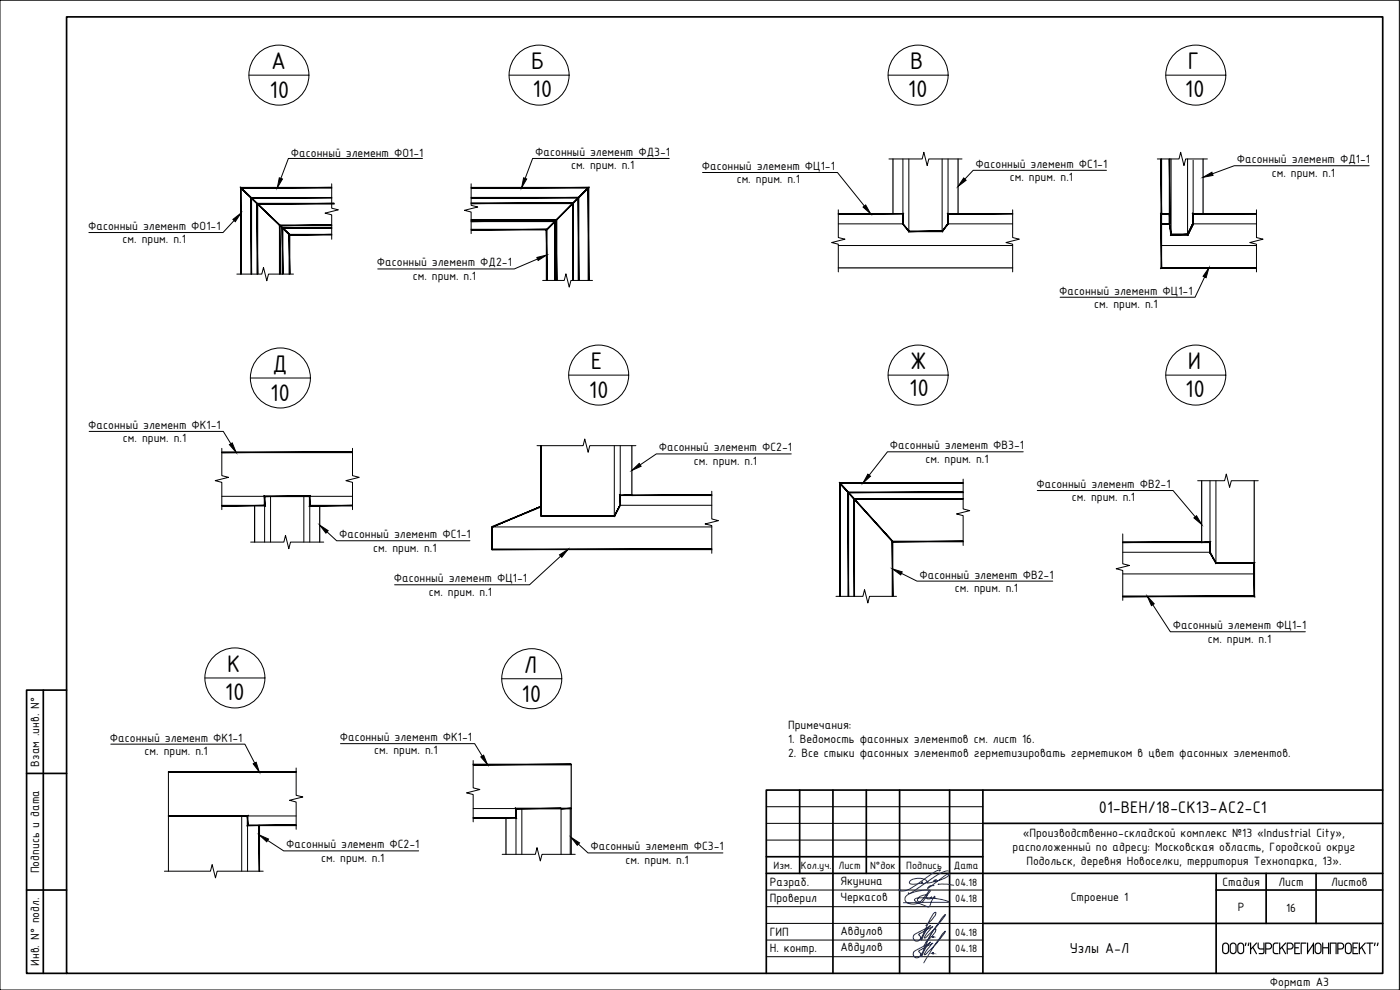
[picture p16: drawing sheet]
<svg xmlns="http://www.w3.org/2000/svg" width="420mm" height="297mm" viewBox="0 0 420 297" stroke-linecap="round" stroke-linejoin="round" font-family="sans-serif">
<defs><g id="words">
<g font-size="7.8">
<text x="81.4" y="20.8">А</text>
<text x="159.4" y="20.8">Б</text>
<text x="273.2" y="20.8">В</text>
<text x="356.5" y="20.8">Г</text>
<text x="80.9" y="29.4">10</text>
<text x="159.8" y="29.2">10</text>
<text x="272.5" y="29.2">10</text>
<text x="355.6" y="29">10</text>
<text x="81.8" y="111.7">Д</text>
<text x="177.3" y="110.8">Е</text>
<text x="273.2" y="110.8">Ж</text>
<text x="356.5" y="110.8">И</text>
<text x="176.7" y="119.3">10</text>
<text x="272.8" y="118.8">10</text>
<text x="355.7" y="119.1">10</text>
<text x="81" y="120.3">10</text>
<text x="68.2" y="201.7">К</text>
<text x="157.2" y="201.9">Л</text>
<text x="67.5" y="210.1">10</text>
<text x="156.5" y="210.6">10</text>
</g>
<g font-size="5.4">
<text x="329.8" y="243.8">01-ВЕН/18-СК13-АС2-С1</text>
<text x="366.4" y="286.3">ООО&quot;КУРСКРЕГИОНПРОЕКТ&quot;</text>
</g>
<text font-size="4.7" x="321.1" y="286.1">Узлы А-Л</text>
<g font-size="3.9">
<text x="87.3" y="47.1">Фасонный элемент ФО1-1</text>
<text x="160.6" y="46.8">Фасонный элемент ФД3-1</text>
<text x="171.4" y="50.8">см. прим. п.1</text>
<text x="210.6" y="51">Фасонный элемент ФЦ1-1</text>
<text x="292.8" y="50.3">Фасонный элемент ФС1-1</text>
<text x="371.2" y="49">Фасонный элемент ФД1-1</text>
<text x="381.7" y="53">см. прим. п.1</text>
<text x="221.1" y="55">см. прим. п.1</text>
<text x="303.1" y="54.3">см. прим. п.1</text>
<text x="26.4" y="69">Фасонный элемент ФО1-1</text>
<text x="36.8" y="73">см. прим. п.1</text>
<text x="113.1" y="79.9">Фасонный элемент ФД2-1</text>
<text x="123.9" y="83.9">см. прим. п.1</text>
<text x="317.9" y="88.4">Фасонный элемент ФЦ1-1</text>
<text x="328.4" y="92.4">см. прим. п.1</text>
<text x="26.5" y="128.7">Фасонный элемент ФК1-1</text>
<text x="36.9" y="132.7">см. прим. п.1</text>
<text x="197.7" y="135.5">Фасонный элемент ФС2-1</text>
<text x="267.1" y="134.8">Фасонный элемент ФВ3-1</text>
<text x="208.2" y="139.5">см. прим. п.1</text>
<text x="277.7" y="138.8">см. прим. п.1</text>
<text x="311" y="146.4">Фасонный элемент ФВ2-1</text>
<text x="321.7" y="150.4">см. прим. п.1</text>
<text x="101.8" y="161.5">Фасонный элемент ФС1-1</text>
<text x="112" y="165.5">см. прим. п.1</text>
<text x="275.9" y="173.6">Фасонный элемент ФВ2-1</text>
<text x="118.2" y="174.7">Фасонный элемент ФЦ1-1</text>
<text x="128.7" y="178.7">см. прим. п.1</text>
<text x="286.6" y="177.6">см. прим. п.1</text>
<text x="352" y="188.8">Фасонный элемент ФЦ1-1</text>
<text x="362.5" y="192.8">см. прим. п.1</text>
<text x="236.5" y="218.8">Примечания:</text>
<text x="33" y="222.5">Фасонный элемент ФК1-1</text>
<text x="43.4" y="226.5">см. прим. п.1</text>
<text x="101.9" y="222.4">Фасонный элемент ФК1-1</text>
<text x="112.3" y="226.4">см. прим. п.1</text>
<text x="236.5" y="222.9">1. Ведомость фасонных элементов см. лист 16.</text>
<text x="236.5" y="227.1">2. Все стыки фасонных элементов герметизировать герметиком в цвет фасонных элементов.</text>
<text x="11.7" y="230" transform="rotate(-90 11.7 230)">Взам .инв. N°</text>
<text x="307" y="251.3">«Производственно-складской комплекс №13 «Industrial City»,</text>
<text x="85.9" y="254.5">Фасонный элемент ФС2-1</text>
<text x="177.2" y="255.2">Фасонный элемент ФС3-1</text>
<text x="303.9" y="255.4">расположенный по адресу: Московская область, Городской округ</text>
<text x="11.7" y="262.1" transform="rotate(-90 11.7 262.1)">Подпись и дата</text>
<text x="96.4" y="258.5">см. прим. п.1</text>
<text x="187.7" y="259.2">см. прим. п.1</text>
<text x="308" y="259.6">Подольск, деревня Новоселки, территория Технопарка, 13».</text>
<text x="231" y="265.8">Разраб.</text>
<text x="252.2" y="265.4">Якунина</text>
<text x="366.9" y="265.8">Стадия</text>
<text x="383.7" y="265.8">Лист</text>
<text x="399.5" y="265.8">Листов</text>
<text x="231" y="270.8">Проверил</text>
<text x="252.2" y="270.4">Черкасов</text>
<text x="321.4" y="270.4">Строение 1</text>
<text x="371.5" y="273.3">Р</text>
<text x="386" y="273.5">16</text>
<text x="231" y="280.8">ГИП</text>
<text x="252.2" y="280.4">Авдулов</text>
<text x="231" y="285.8">Н. контр.</text>
<text x="252.2" y="285.4">Авдулов</text>
<text x="11.7" y="289.8" transform="rotate(-90 11.7 289.8)">Инв. N° подл.</text>
<text x="381.1" y="295.8">Формат А3</text>
</g>
<g font-size="3.4">
<text x="232.2" y="260.7">Изм.</text>
<text x="240.4" y="260.7">Кол.уч.</text>
<text x="251.7" y="260.7">Лист</text>
<text x="261.1" y="260.7">N°док</text>
<text x="272" y="260.7">Подпись</text>
<text x="286.2" y="260.7">Дата</text>
<text x="286.7" y="265.8">04.18</text>
<text x="286.7" y="270.8">04.18</text>
<text x="286.7" y="280.8">04.18</text>
<text x="286.7" y="285.8">04.18</text>
</g>
</g></defs>
<!-- layer: Zakladnie -->
<g fill="#000" stroke="#000" stroke-width=".3">
<path d="M72.3 56.3l-.1 .1 14.7 13.9zM72.2 56.4l14.7 13.9-.1 .2z"/>
<path d="M75.5 59.4h24v-.1zM75.3 59.3h24.2l-24 .1zM75.3 59.3l.2 22.9v-22.8zM75.3 59.3l.2 22.9h-.2z"/>
<path d="M141.4 56.2v.2l35.3-.2zM141.4 56.4l35.3-.2-.2 .2zM176.7 56.2l-.2 .2 .2 27.7zM176.5 56.4l.2 27.7h-.2z"/>
<path d="M141.4 59.2v.2l32.3-.2zM141.4 59.4l32.3-.2-.2 .2zM173.7 59.2l-.2 .2 .2 24.7zM173.5 59.4l.2 24.7h-.2z"/>
<path d="M87 70.5h12.5v-.2zM86.8 70.3h12.7l-12.5 .2zM86.8 70.3l.2 11.9v-11.7zM86.8 70.3l.2 11.9h-.2z"/>
<path d="M84.1 67.7h15.4v-.2zM83.9 67.5h15.6l-15.4 .2zM83.9 67.5l.2 14.7v-14.5zM83.9 67.5l.2 14.7h-.2z"/>
<path d="M84.9 68.5h14.6v-.2zM84.7 68.3h14.8l-14.6 .2zM84.7 68.3l.2 13.9v-13.7zM84.7 68.3l.2 13.9h-.2z"/>
<path d="M77.3 61.2h23v-.2zM77.1 61h23.2l-23 .2zM77.1 61l.2 21.2v-21zM77.1 61l.2 21.2h-.2z"/>
<path d="M141.4 60.9v.2l30.7-.2zM141.4 61.1l30.7-.2-.2 .2zM171.9 61.1l.2 23v-23.2zM171.9 61.1l.2 23h-.2z"/>
<path d="M164 68.8l.1 .2 12.5-12.7zM176.6 56.3l.1 .1-12.6 12.6z"/>
<path d="M251.6 64.1v.1l19.5-.1zM251.6 64.2l19.5-.1-.2 .1zM270.9 64.2l.2 2.9v-3zM270.9 64.2l.2 2.9-.2 .1zM270.9 67.2l1.9 2.1-1.7-2.2zM270.9 67.2l1.9 2.1-.1 .2zM272.8 69.3l-.1 .2 10-.2zM272.7 69.5l10-.2 .1 .2zM284.4 67.1l-1.7 2.2 .1 .2zM284.4 67.1l.2 .1-1.8 2.3zM284.4 64.1v3l.2 .1zM284.4 64.1l.2 .1v3zM284.4 64.1l.2 .1 19.3-.1zM284.6 64.2l19.3-.1v.1z"/>
<path d="M348.4 47.7v16.4h.2zM348.4 47.7h.2v16.4z"/>
<path d="M350.9 47.7v19.5h.2zM350.9 47.7h.2v19.5z"/>
<path d="M348.6 64.2h2.4v-.1zM348.4 64.1h2.6l-2.4 .1zM348.4 64.1l.2 16.2v-16.1zM348.4 64.1l.2 16.2-.2 .2zM348.6 80.3l-.2 .2 28.7-.2zM348.4 80.5l28.7-.2v.2z"/>
<path d="M348.5 67.3h2.5v-.2zM348.5 67.1h2.5l-2.5 .2z"/>
<path d="M350.9 64.1l.2 3v-3zM350.9 64.1l.2 3-.2 .1zM350.9 67.2l.6 3.1-.4-3.2zM350.9 67.2l.6 3.1-.1 .2zM351.5 70.3l-.1 .2 5-.2zM351.4 70.5l5-.2 .1 .2zM358 67.1l-1.6 3.2 .1 .2zM358 67.1l.2 .1-1.7 3.3zM358 64.1v3l.2 .1zM358 64.1l.2 .1v3zM358 64.1l.2 .1 18.9-.1zM358.2 64.2l18.9-.1v.1z"/>
<path d="M358 67.1l-1.7 3.3h.2zM358 67.1l.2 .1-1.7 3.2z"/>
<path d="M358 67.1l-1.5 3.4 1.7-3.3zM358 67.1l-1.5 3.4-.1-.2zM351.5 70.5h5l-.1-.2zM351.5 70.3h4.9l-4.9 .2z"/>
<path d="M358.2 64.2h18.9v-.1zM358 64.1h19.1l-18.9 .1zM358 64.1l.2 3.1v-3zM358 64.1l.2 3.1-.2-.1zM358 67.1l-1.5 3.4 1.7-3.3zM358 67.1l-1.5 3.4-.1-.2zM351.5 70.5h5l-.1-.2zM351.5 70.3h4.9l-4.9 .2z"/>
<path d="M72.2 56.2v26h.2zM72.2 56.2l.2 .2v25.8zM72.2 56.2l.2 .2 27.1-.2zM72.4 56.4l27.1-.2v.2z"/>
<path d="M164 69v15.1h.2zM164 69l.2-.2v15.3zM141.4 69h22.6l.2-.2zM141.4 68.8h22.8l-22.8 .2z"/>
<path d="M166.5 66.5v17.6h.2zM166.5 66.5l.2-.2v17.8zM141.4 66.5h25.1l.2-.2zM141.4 66.3h25.3l-25.3 .2z"/>
<path d="M166.9 66v18.1h.2zM166.9 66l.2-.1v18.2zM141.4 66h25.5l.2-.1zM141.4 65.9h25.7l-25.7 .1z"/>
<path d="M66.6 135.6v.2l39.2-.2zM66.6 135.8l39.2-.2v.2z"/>
<path d="M66.6 151.6v.2l12.7-.2zM66.6 151.8l12.7-.2 .2 .2zM79.3 148.8v2.8l.2 .2zM79.3 148.8l.2 .2v2.8zM79.3 148.8l.2 .2 13.5-.2zM79.5 149l13.5-.2-.1 .2zM93 148.8l-.1 .2 .1 2.6zM92.9 149l.1 2.6-.1 .2zM93 151.6l-.1 .2 12.9-.2zM92.9 151.8l12.9-.2v.2z"/>
<path d="M162.3 133.7v21.1h.2zM162.3 133.7h.2v21.1z"/>
<path d="M162.4 154.8v.1l21.9-.1zM162.4 154.9l21.9-.1 .1 .1zM186 151.6l-1.7 3.2 .1 .1zM186 151.6h.2l-1.8 3.3zM186 148.5v3.1h.2zM186 148.5l.2 .2v2.9zM186 148.5l.2 .2 3.4-.2zM186.2 148.7l3.4-.2v.2zM189.6 148.5v.2l24-.2zM189.6 148.7l24-.2v.2z"/>
<path d="M252 145l15.9 17.4-15.7-17.5zM252 145l15.9 17.4-.1 .1z"/>
<path d="M252.2 145h36.9v-.1zM252 144.9h37.1l-36.9 .1zM252 144.9l.2 34v-33.9zM252 144.9l.2 34h-.2z"/>
<path d="M254.7 147.8h34.4v-.2zM254.5 147.6h34.6l-34.4 .2zM254.5 147.6l.2 31.3v-31.1zM254.5 147.6l.2 31.3h-.2z"/>
<path d="M256.5 149.8h32.6v-.2zM256.2 149.6h32.9l-32.6 .2zM256.2 149.6l.3 29.3v-29.1zM256.2 149.6l.3 29.3h-.3z"/>
<path d="M147.7 164.9h65.9v-.2zM147.7 164.7h65.9l-65.9 .2z"/>
<path d="M267.9 162.6h21.2v-.2zM267.8 162.4h21.3l-21.2 .2zM267.8 162.4l.1 16.5v-16.3zM267.8 162.4l.1 16.5h-.1z"/>
<path d="M337 162.6v.2l23.6-.2zM337 162.8l23.6-.2v.2zM360.6 162.6v.2l2.6-.2zM360.6 162.8l2.6-.2-.2 .2zM363.2 162.6l-.2 .2 .2 2.9zM363 162.8l.2 2.9h-.2zM363 165.7l2 3.2-1.8-3.2zM363 165.7l2 3.2-.2 .1zM365 168.9l-.2 .1 11.7-.1zM364.8 169l11.7-.1-.2 .1zM376.3 169l.2 10v-10.1zM376.3 169l.2 10-.2-.2zM337 179h39.5l-.2-.2zM337 178.8h39.3l-39.3 .2z"/>
<path d="M50.5 231.5v.2l38.4-.2zM50.5 231.7l38.4-.2v.2z"/>
<path d="M142 229.3v.2l29.4-.2zM142 229.5l29.4-.2v.2z"/>
<path d="M50.5 244.7v.2l23.9-.2zM50.5 244.9l23.9-.2-.2 .2zM74.4 244.7l-.2 .2 .2 2.6zM74.2 244.9l.2 2.6-.2 .2zM74.4 247.5l-.2 .2 14.7-.2zM74.2 247.7l14.7-.2v.2z"/>
<path d="M142 245.3v.2l12.7-.2zM142 245.5l12.7-.2 .3 .2zM154.7 242.5v2.8l.3 .2zM154.7 242.5l.3 .2v2.8zM154.7 242.5l.3 .2 13.4-.2zM155 242.7l13.4-.2v.2z"/>
<path d="M168.4 242.5v.2l3-.2zM168.4 242.7l3-.2v.2z"/>
<path d="M77.7 247.6v13.8h.2zM77.7 247.6h.2v13.8z"/>
</g>
<!-- layer: TEXT -->
<g fill="none" stroke="#000" stroke-width=".3">
<path d="M74.7 22.5h18M152.8 22.5h18M266.5 22.5h18M349.8 22.5h18.1M75.1 113.4h18M170.7 112.6h18M266.5 112.6h18M349.8 112.6h18.1M61.5 203.4h18M150.6 203.7h18"/>
<circle cx="83.7" cy="22.5" r="9"/>
<circle cx="161.8" cy="22.5" r="9"/>
<circle cx="275.5" cy="22.5" r="9"/>
<circle cx="358.9" cy="22.5" r="9"/>
<circle cx="84.1" cy="113.4" r="9"/>
<circle cx="179.7" cy="112.5" r="9"/>
<circle cx="275.5" cy="112.5" r="9"/>
<circle cx="358.9" cy="112.5" r="9"/>
<circle cx="70.5" cy="203.4" r="9"/>
<circle cx="159.6" cy="203.6" r="9"/>
</g>
<!-- layer: Zakladnie -->
<path d="M268 47.7v16.4M287.5 47.7v16.4M361.1 47.7v16.4M358.1 64.1h19M251.6 80.4h52.3M189.6 133.7v14.9M76.4 151.7v11M95.9 151.7v11M360.6 144.2v18.5M376.4 144.2v24.8M171.4 229.4v26.9M151.8 245.4v10.9" fill="none" stroke="#000" stroke-width=".36"/>
<g fill="none" stroke="#000" stroke-width=".3">
<path d="M271 47.7v19.5h-19.4M272.8 47.7v21.7M282.7 47.7v21.7M284.5 47.7v19.5h19.4M351.5 47.7v22.7M356.4 47.7v22.7M358.1 48.1v19.1h19M251.6 73.7h52.3M348.5 73.7h28.6M351.5 70.4h.1M184.4 133.7v21.1M186.1 133.7v17.9h27.5"/>
<path d="M66.6 148.9h39.2M79.4 148.9v13.8M81.2 148.9v13.8M91.2 148.9v13.8M93 148.9v13.8M147.7 158.1h65.9M363.1 144.2v21.5h-26.1M364.9 144.2v24.8M337 172.2h39.4M337 162.7h26.1M50.5 231.6v29.8M50.5 244.8h38.4"/>
<path d="M72.5 244.8v16.6M74.3 244.8v16.6M142 242.6h29.4M154.9 242.6v13.7M156.6 242.6v13.7M168.4 242.6h.1M168.4 242.6v13.7M171.1 242.6v13.7"/>
</g>
<!-- layer: NADPISI -->
<g fill="#fff" stroke="#fff" stroke-width=".3">
<path d="M316.9 84.7v9.7l42-9.7zM316.9 94.4l42-9.7v9.7z"/>
<path d="M370.2 45.2v9.8l42-9.8zM370.2 55l42-9.8v9.8z"/>
<path d="M86.3 43.3v5l41.8-5zM86.3 48.3l41.8-5v5z"/>
<path d="M25.4 65.3v9.7l41.8-9.7zM25.4 75l41.8-9.7v9.7z"/>
<path d="M159.6 43.1v9.7l42.5-9.7zM159.6 52.8l42.5-9.7v9.7z"/>
<path d="M112.1 76.2v9.7l42.5-9.7zM112.1 85.9l42.5-9.7v9.7z"/>
<path d="M291.8 46.6v9.8l41.5-9.8zM291.8 56.4l41.5-9.8v9.8z"/>
<path d="M209.6 47.3v9.7l42-9.7zM209.6 57l42-9.7v9.7z"/>
<path d="M274.9 169.8v9.8l42.3-9.8zM274.9 179.6l42.3-9.8v9.8z"/>
<path d="M266.1 131v9.8l42.2-9.8zM266.1 140.8l42.2-9.8v9.8z"/>
<path d="M351 185.1v9.7l42-9.7zM351 194.8l42-9.7v9.7z"/>
<path d="M310 142.7v9.7l42.3-9.7zM310 152.4l42.3-9.7v9.7z"/>
<path d="M117.2 170.9v9.8l42-9.8zM117.2 180.7l42-9.8v9.8z"/>
<path d="M196.7 131.7v9.7l42-9.7zM196.7 141.4l42-9.7v9.7z"/>
<path d="M25.5 124.9v9.8l41.7-9.8zM25.5 134.7l41.7-9.8v9.8z"/>
<path d="M100.8 157.7v9.8l41.5-9.8zM100.8 167.5l41.5-9.8v9.8z"/>
<path d="M84.9 250.8v9.7l42-9.7zM84.9 260.5l42-9.7v9.7z"/>
<path d="M32 218.8v9.7l41.7-9.7zM32 228.5l41.7-9.7v9.7z"/>
<path d="M100.9 218.6v9.8l41.8-9.8zM100.9 228.4l41.8-9.8v9.8z"/>
<path d="M176.2 251.4v9.8l42-9.8zM176.2 261.2l42-9.8v9.8z"/>
</g>
<g fill="#000" stroke="#000" stroke-width=".3">
<path d="M83.8 53.3l1 .4-1.6 2.6zM157.1 53.3l1 .4-1.6 2.6zM289.2 53.4l.7 .7-2.4 1.8zM361.1 53.2l2.6-1.5 .3 .9zM69.9 65.8l2.4-1.8-1.7 2.5zM161.1 77.2l3-.7-2.6 1.7zM259 62.1l.8-.6 1.5 2.6zM362.8 80.4l-.8 2.9-.9-.4zM68.9 133.4l.8-.5 1.1 2.8zM189.6 141.1l2.2-2 .6 .8zM95.9 157.6l2.6 1.6-.7 .8zM260.5 142.3l.7 .6-2.2 2z"/>
<path d="M358.3 155.4l.8-.7 1.5 2.7zM167.9 166.5l2.6-1.7-1.9 2.4zM267.8 170.7l3 .9-.5 .9zM344.3 178.9l2.1 2.3-.8 .5zM76 229.2l.9-.5 .9 2.9zM144.3 227.1l.8-.5 1.2 2.8zM77.8 250.5l2.8 1.2-.5 .9zM171.4 251.2l2.5 1.7-.7 .7z"/>
</g>
<g fill="none" stroke="#000" stroke-width=".3">
<path d="M126.8 47.5h-40.2l-2.3 6M200.9 47.5h-41l-2.3 6M210.8 51.8h40.5l8.1 10M332.1 51.1h-40l-2.5 2.6M410.9 49.7h-40.5l-6.5 2.4M70.3 66.2l-3.4 3.6h-40.2M161.3 77.7l-7 3h-40.9M361.5 83.1l-2.9 6.1h-40.4M26.8 129.4h40.2l2.3 3.7M237.5 136.2h-40.5l-4.9 3.3M307.1 135.6h-40.8l-5.5 7M98.1 159.6l2.9 2.6h40"/>
<path d="M311.3 147.2h40.7l6.7 7.9M168.3 166.9l-9.4 8.6h-40.5M270.5 172l4.7 2.4h40.7M346 181.4l5.2 8.2h40.6M33.3 223.3h40.2l2.9 5.6M102.2 223.1h40.3l2.2 3.7M80.3 252.2l4.8 3.1h40.5M173.6 253.3l2.9 2.6h40.5"/>
</g>
<!-- layer: designation -->
<g fill="none" stroke="#000" stroke-width=".3">
<path d="M99.5 55.1v7.4l2 .5-4 1 2 .5v7.3M141.4 55.1v6.5l2 .5-4 1 2 .5v6.5M266.8 47.7h10l.5-2 1 4 .4-2h10M347.3 47.7h6.5l.5-2 1 4 .5-2h6.6M251.6 63v8.3l2 .5-4 1 2 .5v8.3M303.9 63v8.3l2 .5-4 1 2 .5v8.3M377.1 63v8.3l2 .5-4 1 2 .5v8.3M71.1 82.2h7.5l.5-2 1 4.1 .5-2.1h7.5M162.9 84.1h6.4l.5-1.9 1 4 .5-2.1h6.5M66.6 134.5v8.2l2 .5-4 1 2 .5v8.2M105.8 134.5v8.2l2 .5-4 1 2 .5v8.2M161.2 133.7h13.8l.5-2 1 4 .5-2h13.8"/>
<path d="M213.6 147.4v8.3l2 .5-4 1 2 .5v8.3M289.1 143.7v9l1.9 .5-3.9 1 2 .5v9M359.4 144.2h8.1l.5-2 1 4 .5-2h8.1M75.2 162.7h10l.5-2.1 1 4 .5-1.9h10M250.9 178.9h8.1l.5-2 1 4 .5-2h8M337 160.2v9l2 .5-4 1 2 .5v8.9M88.9 230.4v8.2l2 .5-4 1 2 .5v8.2M142 228.2v8.2l2 .5-4 1 2 .5v8.2M150.7 256.3h10l.5-2 1 4 .5-2h9.9M49.3 261.4h13.9l.5-2 1 4 .5-2h13.8"/>
</g>
<g fill="#000" stroke="#000" stroke-width=".3">
<path d="M147.6 158.1l.2 6.8v-6.8zM147.6 158.1l.2 6.8h-.2z"/>
<path d="M147.7 158.2l14.7-6.1-.1-.2zM147.6 158l14.7-6.1-14.6 6.3z"/>
</g>
<path d="M147.7 158.1h.1" fill="none" stroke="#000" stroke-width=".3"/>
<!-- layer: RAZMER -->
<path d="M66.6 135.7h39.2M77.8 231.6h11.1M142 229.4h29.4" fill="none" stroke="#000" stroke-width=".3"/>
<!-- layer: FORMAT -->
<g fill="none" stroke="#000" stroke-width=".51">
<path d="M20 5.1h395v286.9h-395zM13 207.1v84.9M20 207.1h-12v84.9h12M8 232.1h12M240 237.1v25M250 237.1v54.9M260 237.1v25M270 237.1v54.9M285 237.1v54.9M295 237.1v54.9M415 237.1h-185v54.9M230 257.1h65"/>
<path d="M295 247h120M8 267h12M230 262.1h185M295 277.1h120M365 262.1v29.9M365 267h50M380 262.1v15M395 262.1v15"/>
</g>
<path d="M230 242h65M230 247h65M230 252.1h65M230 272h65M230 277.1h65M230 267h65M230 282.1h65M230 287h65" fill="none" stroke="#000" stroke-width=".3"/>
<g fill="none" stroke="#041e9f" stroke-width=".3">
<path d="M277.9 277.7l2.7-2.9 .2-1-.7 .3-1.1 1.9-2.5 5.4-.9 .9h-1l-.5-.8 .3-1 4.9-2.8-1.4 1.6-1.3 2.7-.9-1.7 4.3-2.3-2 2.2-.6 1.1 .4 .1 3.3-3.4 2.6-3.6-.9 .9-2 2.8-3.6 5.8M278.6 264.5l-1.5 .6-.6-.1 .3-.4-.5 .4-1.7 .3-1.2-.1-.5-.4 .2-.5 .5-.3 1.8-.5 2.1 .4 .5 .3 .3 .7 1-.1 1.8-.8h-.4l-.5 .5 .8-.1 2.4-.8 1.1-.7 .4-.6h-.4l-.7 .3-5.4 3.9a1.64 1.64 0 0 1 1.9-.8M278.8 267.3l-2.4 3-1.1 .8-1.3 .2-1.6-.4-.7-.7v-.9l1.1-1 1.9-.7 2.4-.5 2 .1 .2 .1-2.3 3.2-.4 .2h-.6a.77 .77 0 0 1-.7-.8 .77 .77 0 0 1 .6-.8l1.5-.6a.47 .47 0 0 1 .7 0 .47 .47 0 0 1 0 .7 .77 .77 0 0 0 .8 .5 .77 .77 0 0 0 .6-.6l.2 .4a.52 .52 0 0 0 .6 .1 .52 .52 0 0 0 .3-.6l-.3 .1-.5 .8-.7 1.9a.77 .77 0 0 1-1.4 0l-3-1.4a.49 .49 0 0 1-.2-.7 .49 .49 0 0 1 .6-.2l3.2-.2 2.8 .3 2.6 .6 1.1 .4-13.7 .3M281.7 265.3l-.2 .1 2.6-.1 2.1 .3M281.9 261.4l.3-.4-1.7 .6-7.7 5.2-1.7 .5h-.9l-.4-.4 .5 .1M284.6 261.4l-1.3 .1-1.6 .8-8.2 5.6-.6 .2-.3-.2 .2 .1M277.9 282.7l2.7-2.9 .3-1-.8 .3-.9 1.6-2.7 5.6-.8 .9-1.1 .1-.5-.8 .3-1 4.9-2.8-1.2 1.3-1.5 3-.9-1.7 4.2-2.3-1.7 1.9-.8 1.4 .1 .2 .4-.2 3.2-3.3 2.6-3.6-.9 .9-2 2.8-3.6 5.8"/>
<circle cx="280" cy="286" r=".05"/>
<circle cx="280" cy="281" r=".05"/>
</g>
<!-- layer: 0 -->
<path d="M0 .1h420v296.9h-420z" fill="none" stroke="#000" stroke-width=".3"/>
<use href="#words"/>
</svg>
